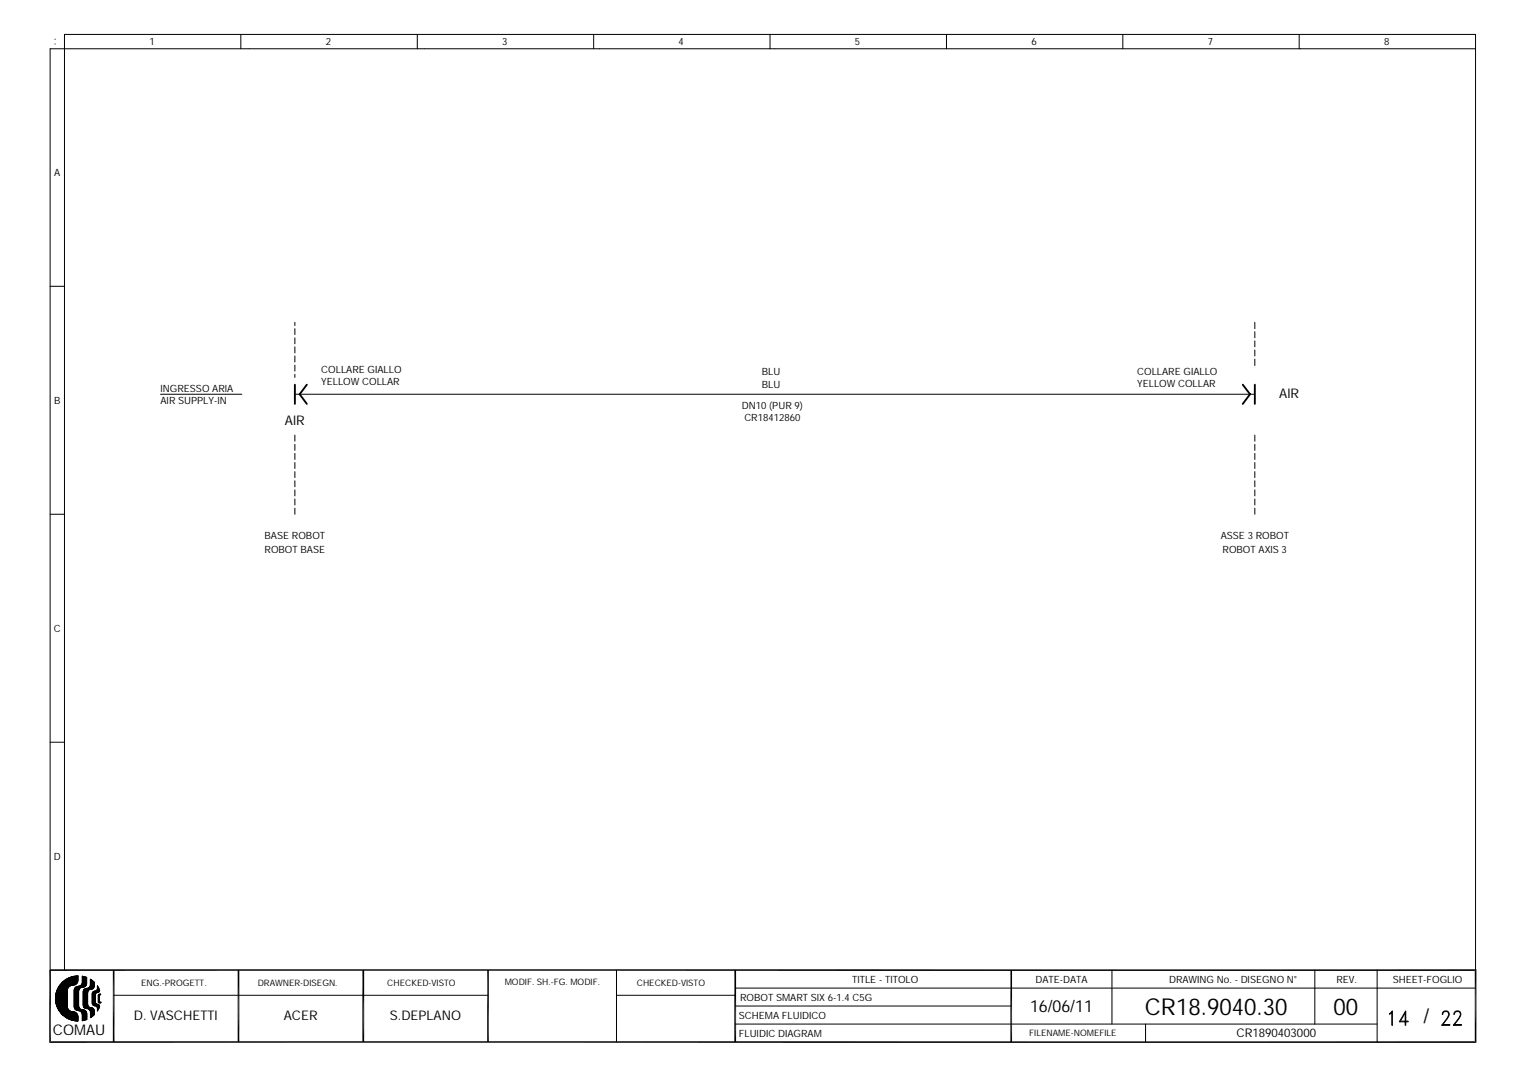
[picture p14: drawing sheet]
<svg xmlns="http://www.w3.org/2000/svg" width="297mm" height="210mm" viewBox="0 0 297 210" stroke-linecap="round" stroke-linejoin="round" font-family="sans-serif">
<defs><g id="words">
<g font-size="4.5">
<text x="222.9" y="197.5">CR18.9040.30</text>
<text x="259.6" y="197.5">00</text>
</g>
<text font-size="3.9" x="277.1" y="199.2">/</text>
<text font-size="3.2" x="200.5" y="197.1">16/06/11</text>
<text font-size="2.9" x="10.3" y="201.5">COMAU</text>
<g font-size="2.6">
<text x="249" y="77.5">AIR</text>
<text x="55.5" y="82.8">AIR</text>
<text x="26.1" y="198.7">D. VASCHETTI</text>
<text x="55.2" y="198.7">ACER</text>
<text x="75.9" y="198.7">S.DEPLANO</text>
</g>
<text font-size="2.3" x="240.7" y="202">CR1890403000</text>
<g font-size="1.9">
<text x="29.1" y="8.8">1</text>
<text x="63.4" y="8.8">2</text>
<text x="97.8" y="8.8">3</text>
<text x="132.1" y="8.8">4</text>
<text x="166.4" y="8.8">5</text>
<text x="200.8" y="8.8">6</text>
<text x="235.1" y="8.8">7</text>
<text x="269.5" y="8.8">8</text>
<text x="10.6" y="34.3">A</text>
<text x="31.2" y="76.3">INGRESSO ARIA</text>
<text x="62.5" y="72.6">COLLARE GIALLO</text>
<text x="62.5" y="74.9">YELLOW COLLAR</text>
<text x="148.3" y="73">BLU</text>
<text x="148.3" y="75.6">BLU</text>
<text x="221.4" y="73">COLLARE GIALLO</text>
<text x="221.4" y="75.4">YELLOW COLLAR</text>
<text x="10.5" y="78.6">B</text>
<text x="31.2" y="78.6">AIR SUPPLY-IN</text>
<text x="144.4" y="79.6">DN10 (PUR 9)</text>
<text x="144.9" y="81.9">CR18412860</text>
<text x="51.5" y="105">BASE ROBOT</text>
<text x="51.5" y="107.6">ROBOT BASE</text>
<text x="237.6" y="105">ASSE 3 ROBOT</text>
<text x="238" y="107.6">ROBOT AXIS 3</text>
<text x="10.5" y="123">C</text>
<text x="10.5" y="167.4">D</text>
<text x="165.9" y="191.5">TITLE - TITOLO</text>
<text x="201.6" y="191.5">DATE-DATA</text>
<text x="227.6" y="191.5">DRAWING No. - DISEGNO N°</text>
<text x="260.2" y="191.5">REV.</text>
<text x="271.1" y="191.5">SHEET-FOGLIO</text>
<text x="144.1" y="195">ROBOT SMART SIX 6-1.4 C5G</text>
<text x="143.8" y="198.5">SCHEMA FLUIDICO</text>
<text x="143.8" y="202">FLUIDIC DIAGRAM</text>
</g>
<g font-size="1.7">
<text x="27.5" y="191.9">ENG.-PROGETT.</text>
<text x="50.2" y="191.9">DRAWNER-DISEGN.</text>
<text x="75.4" y="191.9">CHECKED-VISTO</text>
<text x="98.3" y="191.7">MODIF. SH.-FG. MODIF.</text>
<text x="124" y="191.9">CHECKED-VISTO</text>
<text x="200.4" y="201.7">FILENAME-NOMEFILE</text>
</g>
</g></defs>
<g fill="none" stroke="#000" stroke-width=".19">
<path d="M10.7 8.6h.1M10.7 7.6h.1M46.9 6.7v2.8M81.2 6.7v2.8M115.6 6.7v2.8M149.9 6.7v2.8M184.3 6.7v2.8M218.6 6.7v2.8M252.9 6.7v2.8M287.3 9.5h-277.5v179.4M9.8 55.7h2.8M31.2 76.8h15.9"/>
<path d="M57.4 62.8v.6M57.4 64v1.2M57.4 65.8v1.1M57.4 67.5v1.2M57.4 69.3v1.2M57.4 71.1v1.2M57.4 72.9v.6M57.4 76.8h186.9M244.3 62.8v1.2M244.3 64.6v1.2M244.3 66.4v1.1M244.3 68.1v1.2"/>
<path d="M244.3 69.9v1.3M57.4 84.7v1.2M57.4 86.5v1.2M57.4 88.3v1.2M57.4 90.1v1.1M57.4 91.8v1.2M57.4 93.6v1.2M57.4 95.4v1.2M57.4 97.2v1.1M57.4 98.9v1.2M244.3 84.7v1.2M244.3 86.5v1.2"/>
<path d="M244.3 88.3v1.2M244.3 90.1v1.1M244.3 91.8v1.2M244.3 93.6v1.2M244.3 95.4v1.2M244.3 97.2v1.1M244.3 98.9v1.2M9.8 100.1h2.8M9.8 144.5h2.8M10.8 194l2.4 2.4-1.1 1.1M10.8 194.9l3.9 3.9M10.8 193.9l2.3 2.2"/>
<path d="M10.8 195.1l3.7 3.6M10.9 193.7l2.2 2.3M10.9 193.4l2.2 2.2M10.9 195.5l3.2 3.2M10.9 193.3l2.2 2.1M11 195.7l2.9 2.9M11 193l2.1 2.1M11.1 192.9l2 2M11.1 196l2.5 2.5M11.1 192.8l2 1.9M11.2 192.6l1.9 2-1.8 1.8M11.2 192.5l1.9 1.9"/>
<path d="M11.3 192.4l1.8 1.9-1.9 1.9M11.3 192.3l1.8 1.7M11.4 192.2l1.7 1.7M11.5 192.1l1.6 1.6M11.5 192l1.6 1.5M11.6 191.9l1.5 1.5M11.7 191.8l1.4 1.4M11.8 191.7l1.3 1.3M11.8 191.6l1.3 1.2M11.9 191.5l1.2 1.2M12 191.4l.2-.2 1.1 1.1M12 191.4l1.1 1.1"/>
<path d="M12.1 191.3l1.1 1.1-2.4 2.4M12.3 191.1l1.1 1.1M12.4 191.1l1 1M12.4 191l1.1 1.1M12.6 188.9v-182.2h274.7v182.2M12.6 190.9l1 1.1M12.6 190.8l1.1 1.1M12.8 190.8l1.1 1.1M12.8 198.1l1.2-1.1 1.2 1.2M12.9 190.7l-1.5 1.4M13 190.6l1.2 1.2 1-1M13.1 190.6l1.2 1.2"/>
<path d="M13.1 196.2a1.2 1.2 0 0 0 1.2 .8M13.1 193.1l-2.2 2.2 3.4 3.4 .9-.8a.88 .88 0 0 0-.9-.9M13.1 195.5l-1.5 1.4M13.1 195.3l-1.6 1.6M13.1 195.1l-1.6 1.7M13.1 195l-1.7 1.7 1.5 1.5 1.2-1.2 1.1 1M13.1 194.8l-1.8 1.7M13.1 194.4l-1.9 1.9 2.1 2.1 1.3-1.3 .5 .5M13.1 194.1l-2 2M13.1 193.9l-2 2.1M13.1 193.7l-2.1 2.1M13.1 193.6l-2.1 2.1"/>
<path d="M13.1 193.4l-2.2 2.2M13.1 193.2l-2.2 2.2M13.1 192.9l-2.2 2.2M13.1 192.7l-2.3 2.3M13.1 195.6l-1.4 1.5M13.1 195.8l-1.3 1.4M13.1 196l-1.3 1.2M13.1 196.2l-1.2 1.2M13.1 196.3l-1.1 1.1M13.2 190.5l1.3 1.3M13.3 190.5l-2.1 2M13.3 196.5l-1.1 1.1"/>
<path d="M13.3 190.5l1.3 1.3M13.4 196.6l-1.1 1.1-.4-.4M13.4 196.7l-1 1.1M13.4 190.4l1.3 1.3M13.5 196.8l-1.1 1M13.5 190.3l1.3 1.3M13.6 190.3l-2.5 2.5M13.6 196.8l-1 1.1M13.7 190.3l1.2 1.3M13.7 196.9l1.5 1.4M13.7 196.9l-1.1 1.1M13.8 190.3l1.2 1.2"/>
<path d="M13.9 190.2l-2.9 2.9 2.1 2.2M13.9 196.9l-1.2 1.2M13.9 190.2l1.2 1.2M14.1 190.2l1 1-.5 .6M14.1 190.2l-3.2 3.1M14.2 190.1l1 1M14.3 191.8a1.24 1.24 0 0 0-1.2 .9v3.5M14.3 190.1l-3.4 3.4 2.2 2.3M14.3 197l-1.2 1.3M14.4 197l.8 .8M14.4 195.2l1 .9-.6 .6M14.4 195.4l2.5 2.4"/>
<path d="M14.4 195.6l2.5 2.4M14.4 195.9l.9 .9M14.4 194.5l.9 .9M14.4 194.3l.9 .9M14.4 194.2l.9 .8M14.4 194l.9 .9M14.4 193.3l.9 .9M14.4 193l.9 .8M14.4 193.7l.9 .8M14.4 193.8l.9 .9M14.4 194.7l.9 .9M14.4 194.9l.9 .8"/>
<path d="M14.4 195l.9 .9M14.4 192.8l.9 .9M14.5 197l-1.3 1.3M14.5 196.1l.7 .7M14.5 192.7l.8 .8M14.5 190.1l.7 .7M14.5 192.5l.8 .8M14.5 190.1l-3.7 3.7M14.6 192.4l.7 .8M14.6 190.1l.6 .5M14.6 192.3l.7 .7M14.7 197.1l-1.3 1.3"/>
<path d="M14.7 190l-3.9 4M14.7 192.2l.6 .6M14.8 190l.4 .4M14.8 197.2l-1.3 1.3M14.8 192.1l.6 .6M14.9 192.1l-.4 .4M14.9 190l-4.1 4.2 4.4 4.3M14.9 197.3l-1.2 1.2M14.9 192.1l.5 .5M14.9 190l.3 .3M15 197.4l-1.2 1.2M15.1 197.5l-1.2 1.1"/>
<path d="M15.1 190l-4.3 4.3 4.4 4.4M15.1 192.1l.4 .4M15.1 197.6l-1 1.1M15.1 192.1l-.6 .6M15.2 190.9a.88 .88 0 0 1-.9 .9M15.2 191l-.8 .8M15.2 197.7l-1 1M15.2 190.1a4.4 4.4 0 0 0-4.4 4.3 4.4 4.4 0 0 0 4.4 4.4M15.2 190v.9l-.8-.8M15.2 197.9v.9M15.2 197.9h.1M15.2 190.6l-1.2 1.2-1.1-1.1"/>
<path d="M15.2 190.5l-1.5 1.5M15.2 190.3l-4.4 4.4 4.1 4.1 .3-.2M15.2 190.1l-4.4 4.4 4.3 4.3M15.2 198.1l-.7 .6M15.2 198.2l-.6 .6M15.2 198.4l-.4 .4M15.2 198.7l-.1 .1M15.2 192a.8 .8 0 0 0-.8 .8v3.2a.77 .77 0 0 0 .8 .8M15.2 196.8a.8 .8 0 0 1 .8 .8v1.1M15.2 192l.4 .4M15.3 193.3l-.9 .8M15.3 193.1l-.9 .9"/>
<path d="M15.3 193.4l-.9 .9M15.3 193.8l-.9 .8M15.3 194.1l-.9 .9M15.3 194.3l-.9 .9M15.3 194.5l-.9 .8M15.3 195.1l-.9 .9M15.3 195.7l-.7 .7M15.3 195.5l-.8 .8 .4 .4 .5-.4M15.3 194.8l-.9 .9 1.2 1.2M15.3 194.6l-.9 .9M15.3 193.9l-.9 .9M15.3 193.6l-.9 .9"/>
<path d="M15.3 195l-.9 .8M15.3 195.3l-.8 .9M15.3 195.8a.77 .77 0 0 0 .8 .8M15.3 192l-.9 .9M15.3 192.9l-.9 .9M15.3 196l-.6 .6M15.4 192.7l-1 .9M15.4 192l.3 .3M15.5 196.3l-.4 .5M15.5 192l.3 .3M15.6 192l-1.2 1.1 .9 .9M15.6 196.4l-.4 .4"/>
<path d="M15.7 196.5l-.3 .3M15.7 191.9l.4 .3M15.8 196.5l1.1 1.2M15.8 196.6l-.3 .2M15.8 191.8l.5 .4M15.9 191.7l.5 .5 .4-.4M15.9 197.2l.5-.5 .4 .4-.8 .8M15.9 196.6l-.3 .3M15.9 197.2l1 1M16 191.6l.5 .5M16 196.6l.9 .9M16 197.5l.9 .9-.2 .2-.7-.8"/>
<path d="M16 191.4l.6 .6M16 190.1l.9 .8M16 197.6l.9 .9M16 198l.6 .6M16 198.2l.5 .4M16 198.3l.4 .4M16 191.3l.7 .7M16 191.1l.8 .7M16 198.5l.2 .2M16 198.7h.1M16 190.9l.8 .8M16 190.8l.8 .8"/>
<path d="M16 190.6l.9 .8M16 190.4l.9 .9M16 190.2l.9 .9M16.1 196.6a.8 .8 0 0 1 .8 .8v1.1M16.1 192.2a.8 .8 0 0 0-.8 .8v2.8l-.7 .7M16.1 196.6l-.4 .4M16.2 193.1v2.8l.3 .4 .6 .1a.66 .66 0 0 1 .5 .7v1.1l.8-.6-.1-1-.2-.3-.4-.1M16.2 195.8l.6 .6 .4-.4M16.2 195.1l2.2 2.1M16.2 193.7l.9 .9-.9 .9M16.2 193.4l.9 .8-.9 .9M16.2 196.6l.7 .8-.9 .8"/>
<path d="M16.2 195.2l2.2 2.2M16.2 195.6l.8 .8 .3-.3M16.2 194.9l.9 .9M16.2 194.6l.9 .8M16.2 193.5l.9 .9M16.2 193.9l.9 .8M16.2 194l.9 .9M16.2 194.2l.9 .9M16.2 194.4l.9 .9M16.2 194.7l.9 .9M16.2 195.4l1.1 1.1M16.2 190.1l-.2 .2"/>
<path d="M16.2 193l.9 .9M16.2 192.9l.9 .8M16.3 196.6l-.5 .5M16.3 190.1l.6 .7M16.3 192.8l.8 .7M16.4 190.2l-.4 .3M16.4 192.7l.7 .7M16.5 192.6l.6 .6-.9 .9M16.5 190.2l.4 .4M16.5 190.2l-.5 .4M16.5 196.7l-.5 .6M16.6 192.5l-.3 .3"/>
<path d="M16.6 192.5l.5 .6M16.6 196.8l-.6 .6M16.6 190.2l-.6 .6M16.7 192.5l.5 .4M16.7 196.9l-.7 .7M16.8 197l-.8 .7M16.8 192.5l-.6 .6M16.8 192.4l.4 .4M16.9 190.3l-.9-.2v1.2a.77 .77 0 0 1-.8 .7M16.9 190.3v1.1a.76 .76 0 0 1-.8 .8M16.9 191.2l-1.2 1.1M16.9 190.8l-2.5 2.5"/>
<path d="M16.9 191.5l-.7 .7M16.9 191.3l-.9 .9-.4-.3M16.9 191l-2.5 2.4 .9 .9M16.9 190.7l-.9 .9M16.9 190.5l-.9 .9M16.9 190.3l-.9 .9M16.9 190.4l-.2-.1-.7 .7M16.9 197.2l-.9 .9M16.9 198.5l-.9 .2M16.9 197.5l-.9 .9M16.9 197.7l-.9 .9M16.9 197.9l-.9 .8"/>
<path d="M16.9 198l-.7 .7M16.9 198.2l-.4 .5M17.1 193.9l-.9 .9M17.1 195.1l-.9 .9M17.1 193.6l-.9 .9M17.1 194.8l-.9 .9M17.1 194.4l-.9 .9M17.1 194.1l-.9 .9M17.1 193.7l-.9 .9M17.1 193.4l-.9 .9M17.1 195l-.9 .8M17.1 195.3l-.8 .8"/>
<path d="M17.1 195.5l-.7 .7M17.1 195.6l-.6 .7M17.1 195.8l-.5 .5-.3-.3M17.1 192.4l.3 .3M17.1 196.4l.3-.3 1 1M17.1 193l-.9 .9M17.2 195.9l-.5 .5M17.3 192.4l.3 .3M17.3 192.3l-1.1 1.1M17.3 192.8l-.3-.4-.8 .8M17.4 192.3l.3 .3M17.4 196.6l.4-.4 .5 .5"/>
<path d="M17.5 192.1l.5 .5M17.6 196.2l-.3 .3M17.6 192l.5 .5M17.6 191.7l-.3 .6-.8 .3-.3 .3v.3l.9 .8M17.6 190.7v1M17.6 191.8l.6 .6M17.6 190.7l.7 .5v1l-.2 .3-.4 .2M17.6 197.9l.2 .1M17.6 197.2l.6 .6M17.6 197.5l.4 .4M17.6 197.7l.3 .3M17.6 198l.1 .1"/>
<path d="M17.7 196.2l.7 .7M17.7 190.7l-.1 .1 .7 .7M17.7 192.6l-.5 .3-.1 .4v2.3l.1 .3 .5 .3M17.7 196.2l-.3 .4M17.7 190.8l.6 .6M17.8 190.8l-.2 .2 .7 .7M17.9 190.9l-.3 .2 .7 .8M17.9 194.7l1.4 1.5M18 190.9l-.4 .4 .7 .7M18 193.4l.6 .6M18 196.3l-.5 .4 .9 .9M18 193.3l.6 .5-.7 .6 .7 .6-.6 .6"/>
<path d="M18.1 191l-.5 .5 .7 .7M18.1 193.2l.5 .4M18.1 196.3l-.5 .5M18.2 193.1l.4 .4M18.2 191.1l-.6 .6 .7 .6M18.2 196.4l-.6 .6 .7 .7M18.3 191.2l-.7 .6M18.3 196.5l-.7 .7M18.3 193l.4 .4M18.3 191.4l-2.1 2.2M18.3 192.1l-.5 .5-.4-.4M18.3 191.8l-.9 .9"/>
<path d="M18.3 191.6l-2.1 2.2M18.3 193l-.3 .4M18.3 192l-.6 .7M18.3 191.3l-.8 .8M18.3 196.6l-.7 .7 .5 .5M18.4 196.7h.1M18.4 196.8l-.8 .7M18.4 196.9l-.8 .8M18.4 197.1l-.8 .7M18.4 197.3l-.8 .7M18.4 197.5l-.7 .6M18.4 193l.4 .3"/>
<path d="M18.5 193a.51 .51 0 0 0-.6 .5v1.8a.86 .86 0 0 0 .9 .7l.2 .3M18.5 193l-.6 .6 .7 .6M18.6 195.1l.1 .3 .6 .3 .1 .4M18.6 193.7v1.4M18.6 194.8l-.6 .7 .3 .3M18.6 194.5l-.7 .6 1.3 1.3M18.6 194l-.7 .6 .7 .6M18.6 194.1l-.7 .7M18.6 195.2l-.5 .5M18.6 195.8l.3-.2 .5 .4M18.6 193.6l-.7 .6 .7 .7M18.6 193l.3 .3"/>
<path d="M18.6 195.3l-.4 .4M18.7 195.4l-.4 .4M18.7 192.9l.3 .4M18.8 195.5l-.4 .3M18.8 192.9l.4 .3M18.9 192.8l.4 .3M18.9 192.6l.4 .4M19 192.5l-.2 .3-.3 .2M19 192.5v-.5a.9 .9 0 0 1 .3 1l-.6 .4-.1 .3M19 192.5l.4 .4M19 196.3l.2 .2M19 192.3l.4 .4"/>
<path d="M19 196.8h.1M19 192.1l.2 .3M19 192h.1M19 192.1v.1M19 195.6l-.3 .3M19.1 195.6l.3 .2M19.1 192.2l-.1 .2M19.1 193.9v1.2l.2 .2h.3v-.2M19.1 194.9l.4 .4 .1-.2M19.1 194l.2 .3-.2 .1M19.1 195.1l.2 .2 .2-.2M19.1 194.4l.2 .2"/>
<path d="M19.1 194.7l.2 .3M19.1 193.9l.2 .2M19.2 195.6l-.4 .4M19.2 192.3l-.2 .2M19.2 196.4l-.2 .3M19.2 192.4l-1.3 1.3 .7 .6-.7 .6 1.4 1.4M19.2 193.6v.1l.1 .2M19.2 193.6l.2 .2M19.3 192.5l-1.4 1.4 .7 .6M19.3 195.7l-.4 .4M19.3 193.8v1.3h.3M19.3 193.8l.3-.1v-.1a.32 .32 0 0 0-.5 .3"/>
<path d="M19.3 193l-.2 .2M19.3 194.4l-.2 .2 .2 .2M19.3 192.7l-1.4 1.4 .7 .6-.7 .6 .6 .5M19.3 195.1l-.1 .1M19.3 194.6l-.2 .2M19.3 194l-.2 .3 .2 .2M19.3 193.9l-.2 .2M19.3 194.7l-.2 .3M19.3 194.9l-.2 .2M19.3 193.6l.2 .1M19.3 195.8l-.4 .4M19.4 196.1l-.4 .4 .1 .1"/>
<path d="M19.4 196.1l-.4 .7v-.5M19.4 192.8l-.5 .5M19.4 195.9l-.4 .4M19.5 195.1l.1 .1M19.6 193.6h-.1l-.4 .3M19.6 193.6l-.1 .1M22.1 193.8h72.9M120 188.9v14M120 193.8h23.1M143.1 199.4h125M143.1 192.4h144.2M143.1 195.9h53.8"/>
<path d="M216.5 188.9v10.5M223 199.4v3.5M256 188.9v10.5M268.1 188.9v14M270.5 197.4l.6-.6v2.8h-.1v-2.5l-.5 .4zM272.5 198.8h1.6v.2h-1.7l1.3-2.2v2.8h-.1v-2.4l-1.1 1.8M280.8 199.5h1.5v.1h-1.6l1-1.3a.83 .83 0 0 0 0-1.3h-.5l-.4 .5 .2-.5 .7-.2a.85 .85 0 0 1 .1 1.5l-1 1.3M283 199.5h1.5v.1h-1.6l1.1-1.3a.83 .83 0 0 0 0-1.3l-.7 .1-.3 .4a.63 .63 0 0 1 .5-.7h.5a.85 .85 0 0 1 .1 1.5l-1.1 1.3"/>
</g>
<path d="M57.4 74.9v3.7M59.7 74.9l-1.4 1.9 1.4 1.8M241.9 74.9l1.5 1.9-1.5 1.8M244.3 74.9v3.7" fill="none" stroke="#000" stroke-width=".36"/>
<path d="M22.1 188.9v14M46.4 188.9v14M95 188.9v14M196.9 188.9v14M287.3 188.7v14.4M287.4 188.9h-277.6l-.1 14.2M9.6 202.9h277.8" fill="none" stroke="#000" stroke-width=".32"/>
<path d="M70.7 188.9v14M143.1 188.9v14" fill="none" stroke="#000" stroke-width=".34"/>
<use href="#words"/>
</svg>
